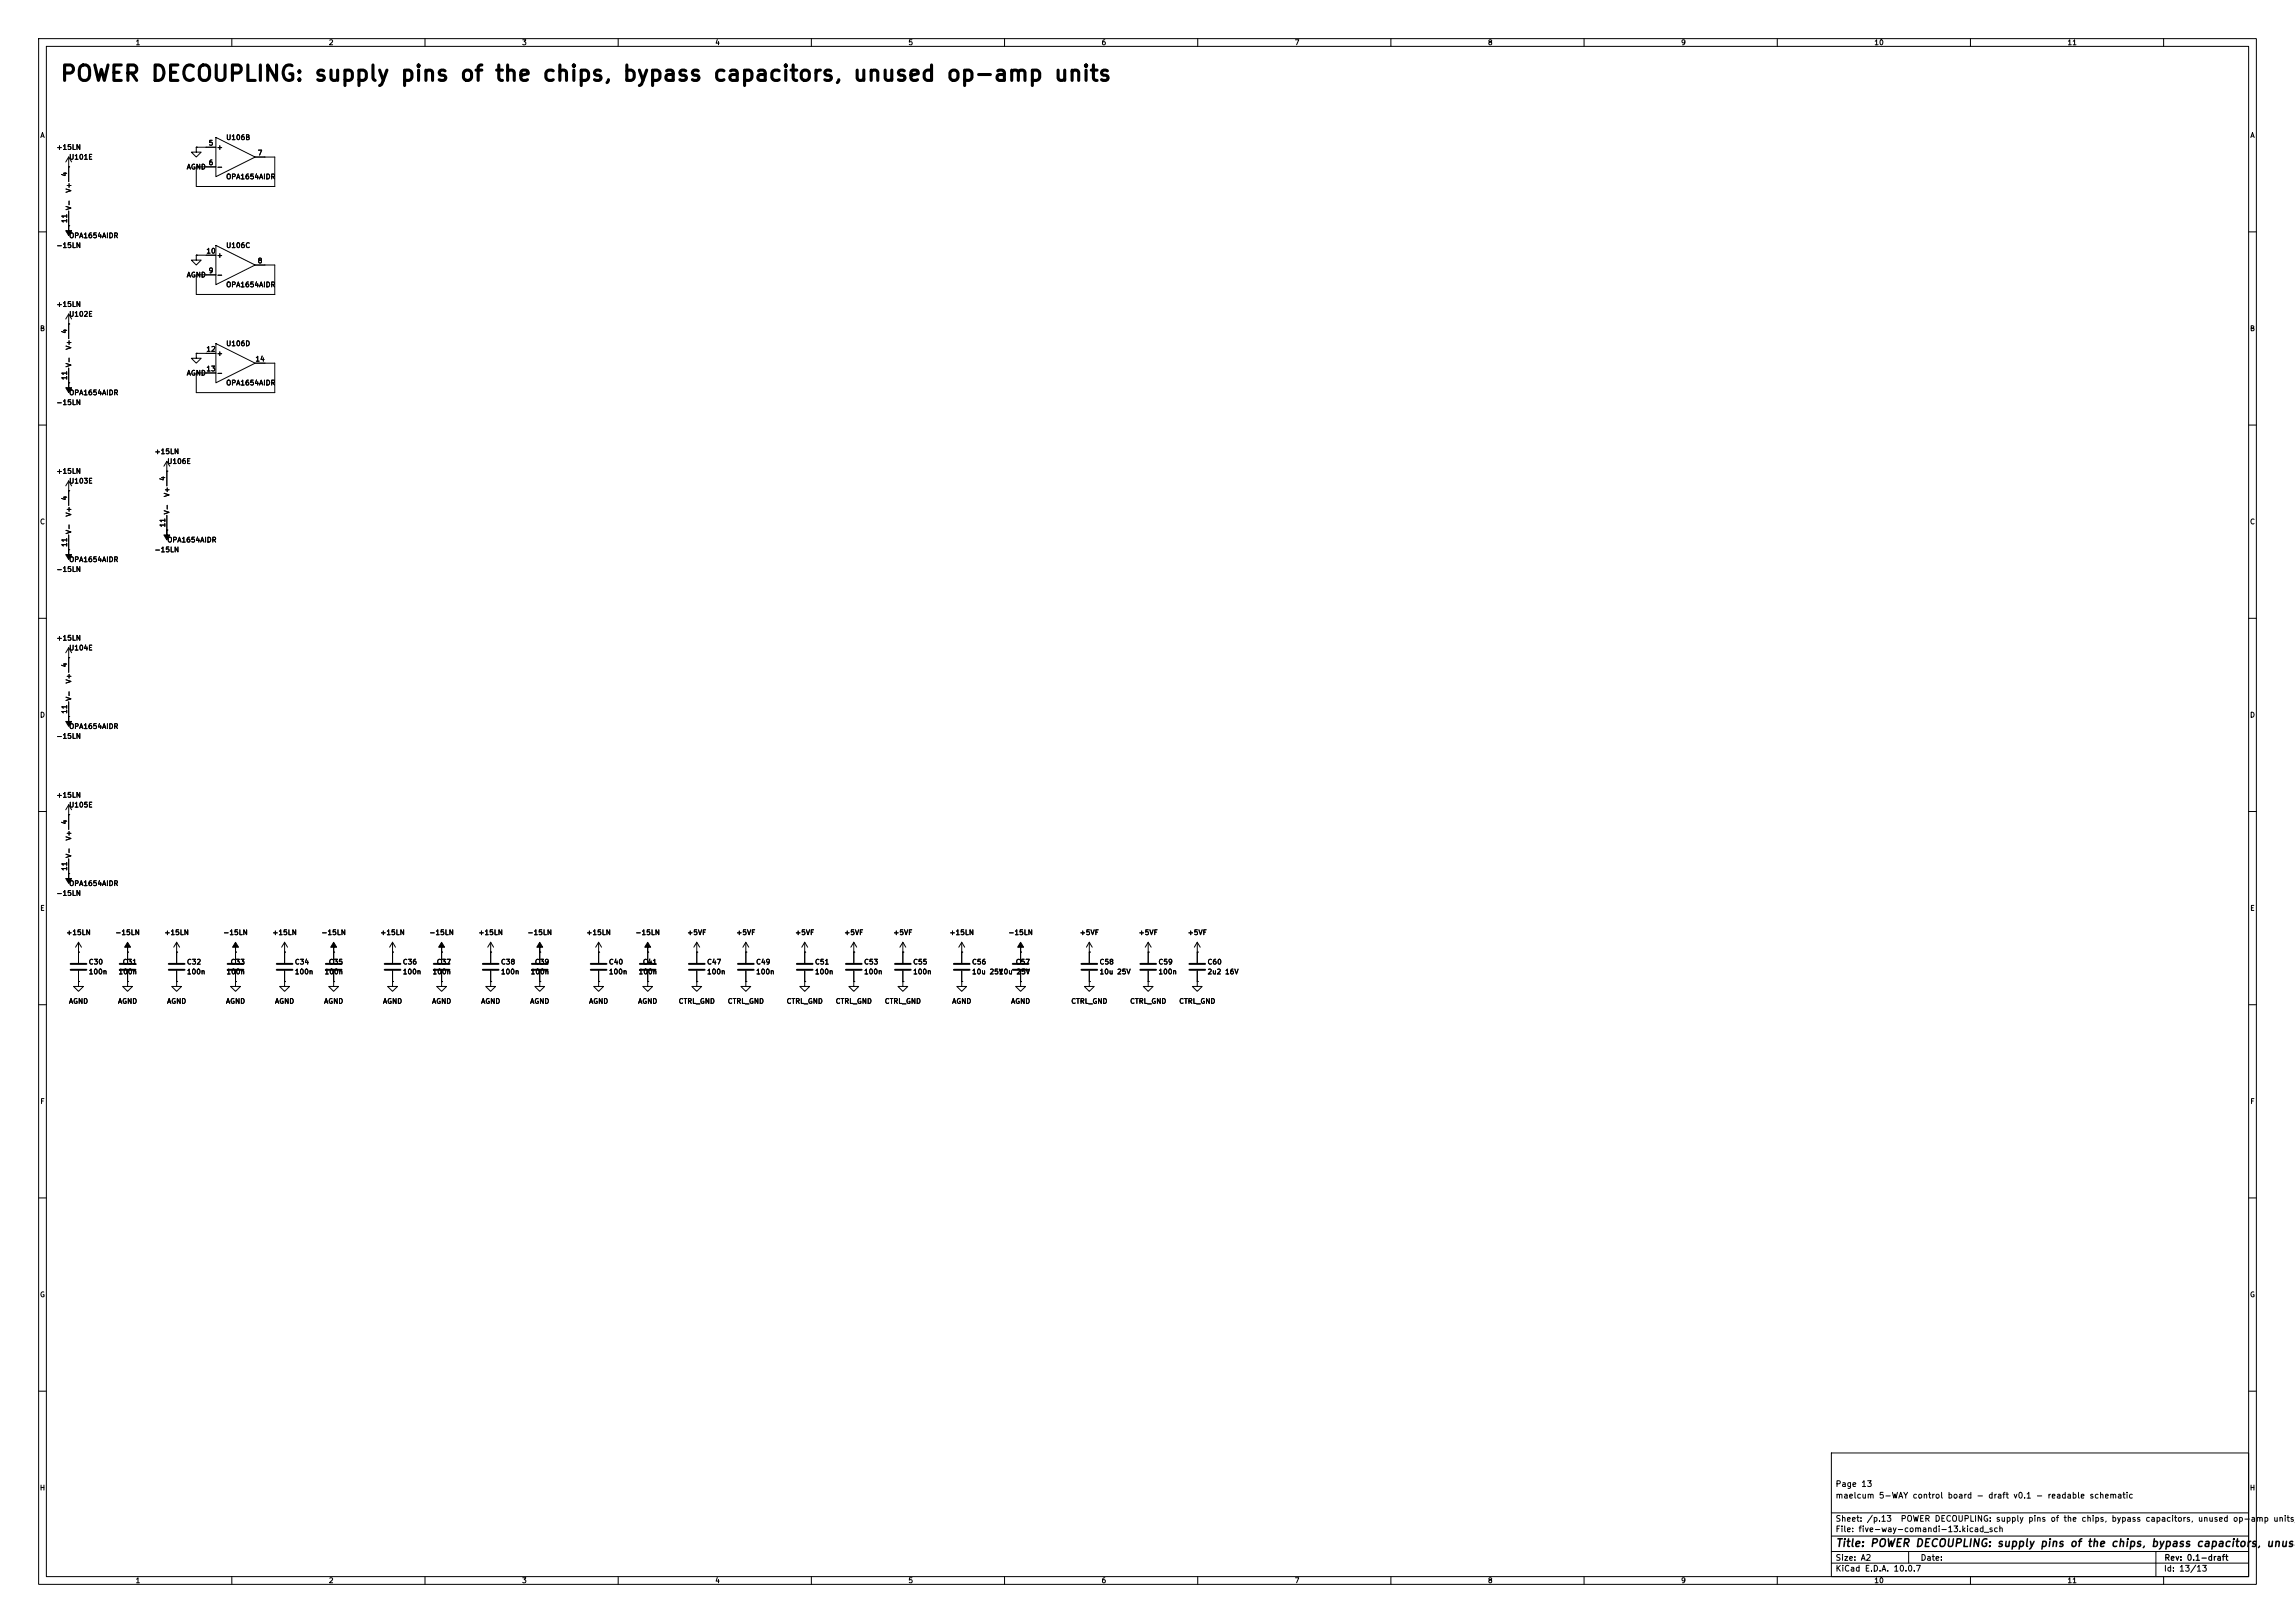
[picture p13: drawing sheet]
<svg xmlns="http://www.w3.org/2000/svg" width="594mm" height="420mm" viewBox="0 0 594 420" stroke-linecap="round" stroke-linejoin="round" font-family="sans-serif">
<defs><g id="words">
<text font-size="4" x="15.4" y="22">POWER DECOUPLING: supply pins of the chips, bypass capacitors, unused op-amp units</text>
<text font-size="2" x="475" y="400.8">Title: POWER DECOUPLING: supply pins of the chips, bypass capacitors, unuse</text>
<g font-size="1.5">
<text x="475" y="388.1">maelcum 5-WAY control board - draft v0.1 - readable schematic</text>
<text x="475" y="385.1">Page 13</text>
<text x="475" y="394.1">Sheet: /p.13</text>
<text x="491.8" y="394.1">POWER DECOUPLING: supply pins of the chips, bypass capacitors, unused op-amp units/</text>
<text x="475" y="396.8">File: five-way-comandi-13.kicad_sch</text>
<text x="475" y="407">KiCad E.D.A. 10.0.7</text>
<text x="475" y="404.2">Size: A2</text>
<text x="497" y="404.2">Date:</text>
<text x="560" y="407">Id: 13/13</text>
<text x="560.1" y="404.2">Rev: 0.1-draft</text>
</g>
<g font-size="1.3">
<text x="35" y="12">1</text>
<text x="85" y="12">2</text>
<text x="135" y="12">3</text>
<text x="185" y="12">4</text>
<text x="235" y="12">5</text>
<text x="285" y="12">6</text>
<text x="335" y="12">7</text>
<text x="385" y="12">8</text>
<text x="435" y="12">9</text>
<text x="485" y="12">10</text>
<text x="535" y="12">11</text>
<text x="10.3" y="36">A</text>
<text x="582.3" y="36">A</text>
<text x="14.5" y="39.1">+15LN</text>
<text x="17.8" y="41.6">U101E</text>
<text x="53.9" y="38">5</text>
<text x="56" y="39.1">+</text>
<text x="58.4" y="36.5">U106B</text>
<text x="66.6" y="40.5">7</text>
<text x="17.6" y="45.8" transform="rotate(-90 17.6 45.8)">4</text>
<text x="48.2" y="44.1">AGND</text>
<text x="53.9" y="43">6</text>
<text x="56" y="44.1">-</text>
<text x="58.4" y="46.7">OPA1654AIDR</text>
<text x="18.7" y="50" transform="rotate(-90 18.7 50)">V+</text>
<text x="17.6" y="57.9" transform="rotate(-90 17.6 57.9)">11</text>
<text x="18.7" y="54.5" transform="rotate(-90 18.7 54.5)">V-</text>
<text x="14.5" y="64.5">-15LN</text>
<text x="17.8" y="61.9">OPA1654AIDR</text>
<text x="53.3" y="65.9">10</text>
<text x="58.4" y="64.5">U106C</text>
<text x="53.9" y="71">9</text>
<text x="56" y="67">+</text>
<text x="66.6" y="68.4">8</text>
<text x="48.2" y="72.1">AGND</text>
<text x="56" y="72.1">-</text>
<text x="58.4" y="74.6">OPA1654AIDR</text>
<text x="14.5" y="79.7">+15LN</text>
<text x="17.8" y="82.2">U102E</text>
<text x="10.2" y="86">B</text>
<text x="17.6" y="86.5" transform="rotate(-90 17.6 86.5)">4</text>
<text x="58.4" y="89.9">U106D</text>
<text x="582.2" y="86">B</text>
<text x="18.7" y="95.1" transform="rotate(-90 18.7 95.1)">V-</text>
<text x="18.7" y="90.6" transform="rotate(-90 18.7 90.6)">V+</text>
<text x="53.3" y="91.3">12</text>
<text x="56" y="92.4">+</text>
<text x="66" y="93.8">14</text>
<text x="17.6" y="98.5" transform="rotate(-90 17.6 98.5)">11</text>
<text x="48.2" y="97.5">AGND</text>
<text x="53.3" y="96.4">13</text>
<text x="56" y="97.5">-</text>
<text x="58.4" y="100">OPA1654AIDR</text>
<text x="14.5" y="105.1">-15LN</text>
<text x="17.8" y="102.6">OPA1654AIDR</text>
<text x="39.9" y="117.8">+15LN</text>
<text x="14.5" y="122.9">+15LN</text>
<text x="17.8" y="125.4">U103E</text>
<text x="43" y="124.6" transform="rotate(-90 43 124.6)">4</text>
<text x="43.2" y="120.3">U106E</text>
<text x="17.6" y="129.6" transform="rotate(-90 17.6 129.6)">4</text>
<text x="44.1" y="128.7" transform="rotate(-90 44.1 128.7)">V+</text>
<text x="10.2" y="136">C</text>
<text x="18.7" y="133.8" transform="rotate(-90 18.7 133.8)">V+</text>
<text x="43" y="136.6" transform="rotate(-90 43 136.6)">11</text>
<text x="44.1" y="133.2" transform="rotate(-90 44.1 133.2)">V-</text>
<text x="582.2" y="136">C</text>
<text x="17.6" y="141.7" transform="rotate(-90 17.6 141.7)">11</text>
<text x="18.7" y="138.3" transform="rotate(-90 18.7 138.3)">V-</text>
<text x="39.9" y="143.2">-15LN</text>
<text x="43.2" y="140.7">OPA1654AIDR</text>
<text x="14.5" y="148.3">-15LN</text>
<text x="17.8" y="145.7">OPA1654AIDR</text>
<text x="14.5" y="166.1">+15LN</text>
<text x="17.6" y="172.8" transform="rotate(-90 17.6 172.8)">4</text>
<text x="17.8" y="168.6">U104E</text>
<text x="18.7" y="177" transform="rotate(-90 18.7 177)">V+</text>
<text x="10.2" y="186">D</text>
<text x="17.6" y="184.9" transform="rotate(-90 17.6 184.9)">11</text>
<text x="18.7" y="181.5" transform="rotate(-90 18.7 181.5)">V-</text>
<text x="582.2" y="186">D</text>
<text x="14.5" y="191.5">-15LN</text>
<text x="17.8" y="188.9">OPA1654AIDR</text>
<text x="14.5" y="206.7">+15LN</text>
<text x="17.8" y="209.2">U105E</text>
<text x="17.6" y="213.5" transform="rotate(-90 17.6 213.5)">4</text>
<text x="18.7" y="217.6" transform="rotate(-90 18.7 217.6)">V+</text>
<text x="17.6" y="225.5" transform="rotate(-90 17.6 225.5)">11</text>
<text x="18.7" y="222.1" transform="rotate(-90 18.7 222.1)">V-</text>
<text x="14.5" y="232.1">-15LN</text>
<text x="17.8" y="229.6">OPA1654AIDR</text>
<text x="10.3" y="236">E</text>
<text x="582.3" y="236">E</text>
<text x="17" y="242.3">+15LN</text>
<text x="29.7" y="242.3">-15LN</text>
<text x="42.4" y="242.3">+15LN</text>
<text x="57.7" y="242.3">-15LN</text>
<text x="70.4" y="242.3">+15LN</text>
<text x="83.1" y="242.3">-15LN</text>
<text x="98.3" y="242.3">+15LN</text>
<text x="111" y="242.3">-15LN</text>
<text x="123.7" y="242.3">+15LN</text>
<text x="136.4" y="242.3">-15LN</text>
<text x="151.6" y="242.3">+15LN</text>
<text x="164.3" y="242.3">-15LN</text>
<text x="177.7" y="242.3">+5VF</text>
<text x="190.4" y="242.3">+5VF</text>
<text x="205.7" y="242.3">+5VF</text>
<text x="218.4" y="242.3">+5VF</text>
<text x="231.1" y="242.3">+5VF</text>
<text x="245.6" y="242.3">+15LN</text>
<text x="260.9" y="242.3">-15LN</text>
<text x="279.3" y="242.3">+5VF</text>
<text x="294.6" y="242.3">+5VF</text>
<text x="307.3" y="242.3">+5VF</text>
<text x="22.8" y="249.9">C30</text>
<text x="31.6" y="249.9">C31</text>
<text x="48.2" y="249.9">C32</text>
<text x="59.6" y="249.9">C33</text>
<text x="76.2" y="249.9">C34</text>
<text x="85" y="249.9">C35</text>
<text x="104.1" y="249.9">C36</text>
<text x="112.9" y="249.9">C37</text>
<text x="129.5" y="249.9">C38</text>
<text x="138.3" y="249.9">C39</text>
<text x="157.5" y="249.9">C40</text>
<text x="166.3" y="249.9">C41</text>
<text x="182.9" y="249.9">C47</text>
<text x="195.6" y="249.9">C49</text>
<text x="210.8" y="249.9">C51</text>
<text x="223.5" y="249.9">C53</text>
<text x="236.2" y="249.9">C55</text>
<text x="251.4" y="249.9">C56</text>
<text x="262.8" y="249.9">C57</text>
<text x="284.5" y="249.9">C58</text>
<text x="299.7" y="249.9">C59</text>
<text x="312.4" y="249.9">C60</text>
<text x="22.8" y="252.4">100n</text>
<text x="30.5" y="252.4">100n</text>
<text x="48.2" y="252.4">100n</text>
<text x="58.5" y="252.4">100n</text>
<text x="76.2" y="252.4">100n</text>
<text x="83.9" y="252.4">100n</text>
<text x="104.1" y="252.4">100n</text>
<text x="111.8" y="252.4">100n</text>
<text x="129.5" y="252.4">100n</text>
<text x="137.2" y="252.4">100n</text>
<text x="157.5" y="252.4">100n</text>
<text x="165.2" y="252.4">100n</text>
<text x="182.9" y="252.4">100n</text>
<text x="195.6" y="252.4">100n</text>
<text x="210.8" y="252.4">100n</text>
<text x="223.5" y="252.4">100n</text>
<text x="236.2" y="252.4">100n</text>
<text x="251.4" y="252.4">10u 25V</text>
<text x="258.4" y="252.4">10u 25V</text>
<text x="284.5" y="252.4">10u 25V</text>
<text x="299.7" y="252.4">100n</text>
<text x="312.4" y="252.4">2u2 16V</text>
<text x="17.7" y="260">AGND</text>
<text x="30.4" y="260">AGND</text>
<text x="43.1" y="260">AGND</text>
<text x="58.4" y="260">AGND</text>
<text x="71.1" y="260">AGND</text>
<text x="83.8" y="260">AGND</text>
<text x="99" y="260">AGND</text>
<text x="111.7" y="260">AGND</text>
<text x="124.4" y="260">AGND</text>
<text x="137.1" y="260">AGND</text>
<text x="152.3" y="260">AGND</text>
<text x="165" y="260">AGND</text>
<text x="175.5" y="260">CTRL_GND</text>
<text x="188.2" y="260">CTRL_GND</text>
<text x="203.5" y="260">CTRL_GND</text>
<text x="216.2" y="260">CTRL_GND</text>
<text x="228.9" y="260">CTRL_GND</text>
<text x="246.3" y="260">AGND</text>
<text x="261.6" y="260">AGND</text>
<text x="277.1" y="260">CTRL_GND</text>
<text x="292.4" y="260">CTRL_GND</text>
<text x="305.1" y="260">CTRL_GND</text>
<text x="10.3" y="286">F</text>
<text x="582.3" y="286">F</text>
<text x="10.2" y="336">G</text>
<text x="582.2" y="336">G</text>
<text x="10.2" y="386">H</text>
<text x="582.2" y="386">H</text>
<text x="35" y="410">1</text>
<text x="85" y="410">2</text>
<text x="135" y="410">3</text>
<text x="185" y="410">4</text>
<text x="235" y="410">5</text>
<text x="285" y="410">6</text>
<text x="335" y="410">7</text>
<text x="385" y="410">8</text>
<text x="435" y="410">9</text>
<text x="485" y="410">10</text>
<text x="535" y="410">11</text>
</g>
</g></defs>
<g fill="none" stroke="#000" stroke-width=".26">
<path d="M10 10h574v400h-574zM12 12h570v396h-570zM60 10v2M110 10v2M160 10v2M210 10v2M260 10v2M310 10v2M360 10v2M410 10v2M460 10v2M510 10v2"/>
<path d="M560 10v2M50.8 38.1v1.3h1.3l-1.3 1.2-1.3-1.2h1.3M50.8 38.1h.1M50.8 38.1h5.1M55.9 35.6l10.1 5-10.1 5.1zM17.8 43.2h.1M17.8 58.4h.1M17.8 40.6v6.4M17.8 54.6v3.8M17.8 40.6l-.8 1.3M17.8 40.6l.7 1.3M66 40.6h5.1v7.7h-20.3v-5.1h5.1"/>
<path d="M10 60h2M50.8 66v1.3h1.3l-1.3 1.3-1.3-1.3h1.3M50.8 66h.1M50.8 66h5.1M55.9 63.5l10.1 5.1-10.1 5.1zM66 68.6h5.1v7.6h-20.3v-5.1h5.1M582 60h2M17.8 83.8h.1M17.8 99.1h.1M17.8 81.3v6.3M17.8 95.3v3.8M17.8 81.3l-.8 1.3"/>
<path d="M17.8 81.3l.7 1.3M50.8 91.4v1.3h1.3l-1.3 1.3-1.3-1.3h1.3M50.8 91.4h.1M50.8 91.4h5.1M55.9 88.9l10.1 5.1-10.1 5.1zM66 94h5.1v7.6h-20.3v-5.1h5.1M10 110h2M43.2 119.4v6.3M43.2 119.4l-.8 1.3M43.2 119.4l.7 1.3M582 110h2M17.8 127h.1"/>
<path d="M17.8 124.5l-.8 1.2M17.8 124.5l.7 1.2M17.8 124.5v6.3M17.8 138.4v3.8M43.2 137.2h.1M43.2 121.9h.1M43.2 133.4v3.8M17.8 142.2h.1M10 160h2M17.8 170.2h.1M17.8 167.6v6.4M17.8 167.6l-.8 1.3"/>
<path d="M17.8 167.6l.7 1.3M582 160h2M17.8 185.4h.1M17.8 181.6v3.8M10 210h2M17.8 210.8h.1M17.8 208.3v6.3M17.8 208.3l-.8 1.3M17.8 208.3l.7 1.3M582 210h2M17.8 226.1h.1M17.8 222.3v3.8"/>
<path d="M20.3 254v1.3h1.3l-1.3 1.2-1.3-1.2h1.3M20.3 254h.1M20.3 246.4h.1M20.3 243.8l-.7 1.3M20.3 243.8l.8 1.3M20.3 243.8v5.4M20.3 251.2v2.8M33 246.4h.1M33 254v1.3h1.3l-1.3 1.2-1.3-1.2h1.3M33 254h.1M33 246.4v2.8M33 251.2v2.8"/>
<path d="M45.7 254v1.3h1.3l-1.3 1.2-1.3-1.2h1.3M45.7 254h.1M45.7 246.4h.1M45.7 243.8l-.7 1.3M45.7 243.8l.8 1.3M45.7 243.8v5.4M45.7 251.2v2.8M61 246.4h.1M61 254v1.3h1.2l-1.2 1.2-1.3-1.2h1.3M61 254h.1M61 246.4v2.8M61 251.2v2.8"/>
<path d="M73.7 246.4h.1M73.7 254v1.3h1.2l-1.2 1.2-1.3-1.2h1.3M73.7 254h.1M73.7 243.8l-.8 1.3M73.7 243.8l.7 1.3M73.7 243.8v5.4M73.7 251.2v2.8M86.4 246.4h.1M86.4 254v1.3h1.2l-1.2 1.2-1.3-1.2h1.3M86.4 254h.1M86.4 246.4v2.8M86.4 251.2v2.8"/>
<path d="M101.6 246.4h.1M101.6 254v1.3h1.3l-1.3 1.2-1.3-1.2h1.3M101.6 254h.1M101.6 243.8l-.8 1.3M101.6 243.8l.8 1.3M101.6 243.8v5.4M101.6 251.2v2.8M114.3 254v1.3h1.3l-1.3 1.2-1.3-1.2h1.3M114.3 254h.1M114.3 246.4h.1M114.3 246.4v2.8M114.3 251.2v2.8"/>
<path d="M127 254v1.3h1.3l-1.3 1.2-1.3-1.2h1.3M127 254h.1M127 246.4h.1M127 243.8l-.8 1.3M127 243.8l.8 1.3M127 243.8v5.4M127 251.2v2.8M139.7 254v1.3h1.3l-1.3 1.2-1.3-1.2h1.3M139.7 254h.1M139.7 246.4h.1M139.7 246.4v2.8M139.7 251.2v2.8"/>
<path d="M154.9 254v1.3h1.3l-1.3 1.2-1.2-1.2h1.2M154.9 254h.1M154.9 246.4h.1M154.9 243.8v5.4M154.9 251.2v2.8M154.9 243.8l-.7 1.3M154.9 243.8l.8 1.3M167.6 246.4h.1M167.6 254v1.3h1.3l-1.3 1.2-1.2-1.2h1.2M167.6 254h.1M167.6 246.4v2.8M167.6 251.2v2.8"/>
<path d="M180.3 246.4h.1M180.3 254v1.3h1.3l-1.3 1.2-1.2-1.2h1.2M180.3 254h.1M180.3 243.8l-.7 1.3M180.3 243.8l.8 1.3M180.3 243.8v5.4M180.3 251.2v2.8M193 254v1.3h1.3l-1.3 1.2-1.2-1.2h1.2M193 254h.1M193 246.4h.1M193 243.8l-.7 1.3M193 243.8l.8 1.3"/>
<path d="M193 243.8v5.4M193 251.2v2.8M208.3 246.4h.1M208.3 254v1.3h1.2l-1.2 1.2-1.3-1.2h1.3M208.3 254h.1M208.3 243.8l-.8 1.3M208.3 243.8l.7 1.3M208.3 243.8v5.4M208.3 251.2v2.8M221 246.4h.1M221 254v1.3h1.2l-1.2 1.2-1.3-1.2h1.3M221 254h.1"/>
<path d="M221 243.8l-.8 1.3M221 243.8l.7 1.3M221 243.8v5.4M221 251.2v2.8M233.7 254v1.3h1.2l-1.2 1.2-1.3-1.2h1.3M233.7 254h.1M233.7 246.4h.1M233.7 243.8l-.8 1.3M233.7 243.8l.7 1.3M233.7 243.8v5.4M233.7 251.2v2.8M248.9 246.4h.1"/>
<path d="M248.9 254v1.3h1.3l-1.3 1.2-1.3-1.2h1.3M248.9 254h.1M248.9 243.8v5.4M248.9 251.2v2.8M248.9 243.8l-.7 1.3M248.9 243.8l.8 1.3M264.2 254v1.3h1.2l-1.2 1.2-1.3-1.2h1.3M264.2 254h.1M264.2 246.4h.1M264.2 246.4v2.8M264.2 251.2v2.8M281.9 246.4h.1"/>
<path d="M281.9 254v1.3h1.3l-1.3 1.2-1.2-1.2h1.2M281.9 254h.1M281.9 243.8v5.4M281.9 251.2v2.8M281.9 243.8l-.7 1.3M281.9 243.8l.8 1.3M297.2 246.4h.1M297.2 254v1.3h1.2l-1.2 1.2-1.3-1.2h1.3M297.2 254h.1M297.2 243.8v5.4M297.2 251.2v2.8M297.2 243.8l-.8 1.3"/>
<path d="M297.2 243.8l.7 1.3M309.9 246.4h.1M309.9 254v1.3h1.2l-1.2 1.2-1.3-1.2h1.3M309.9 254h.1M309.9 243.8v5.4M309.9 251.2v2.8M309.9 243.8l-.8 1.3M309.9 243.8l.7 1.3M10 260h2M582 260h2M10 310h2M582 310h2"/>
<path d="M10 360h2M474 376h108v32h-108zM582 360h2M474 397.5h108M474 391.5h108M60 408v2M110 408v2M160 408v2M210 408v2M260 408v2M310 408v2M360 408v2"/>
<path d="M410 408v2M460 408v2M474 404.5h108M474 401.5h108M494 401.5v3M510 408v2M558 401.5v6.5M560 408v2"/>
</g>
<g fill="#000" stroke="#000" stroke-width=".26">
<path d="M17.8 58.4v1.3h.7l-.7 1.3-.8-1.3h.8zM17.8 99.1v1.2h.7l-.7 1.3-.8-1.3h.8zM43.2 137.2v1.2h.7l-.7 1.3-.8-1.3h.8zM17.8 142.2v1.3h.7l-.7 1.3-.8-1.3h.8zM17.8 185.4v1.3h.7l-.7 1.3-.8-1.3h.8zM17.8 226.1v1.2h.7l-.7 1.3-.8-1.3h.8zM33 243.8l.8 1.3h-.8v1.3v-1.3h-.7zM61 243.8l.7 1.3h-.7v1.3v-1.3h-.8zM86.4 243.8l.7 1.3h-.7v1.3v-1.3h-.8zM114.3 243.8l.8 1.3h-.8v1.3v-1.3h-.8zM139.7 243.8l.8 1.3h-.8v1.3v-1.3h-.8zM167.6 243.8l.8 1.3h-.8v1.3v-1.3h-.7z"/>
<path d="M264.2 243.8l.7 1.3h-.7v1.3v-1.3h-.8z"/>
</g>
<g fill="none" stroke="#000" stroke-width=".51">
<path d="M18.3 249.4h4.1M18.3 251h4.1M31 249.4h4.1M31 251h4.1M43.7 249.4h4.1M43.7 251h4.1M58.9 249.4h4.1M58.9 251h4.1M71.6 249.4h4.1M71.6 251h4.1M84.3 249.4h4.1M84.3 251h4.1"/>
<path d="M99.6 249.4h4M99.6 251h4M112.3 249.4h4M112.3 251h4M125 249.4h4M125 251h4M137.7 249.4h4M137.7 251h4M152.9 249.4h4.1M152.9 251h4.1M165.6 249.4h4.1M165.6 251h4.1"/>
<path d="M178.3 249.4h4.1M178.3 251h4.1M191 249.4h4.1M191 251h4.1M206.2 249.4h4.1M206.2 251h4.1M218.9 249.4h4.1M218.9 251h4.1M231.6 249.4h4.1M231.6 251h4.1M246.9 249.4h4.1M246.9 251h4.1"/>
<path d="M262.1 249.4h4.1M262.1 251h4.1M279.9 249.4h4.1M279.9 251h4.1M295.1 249.4h4.1M295.1 251h4.1M307.8 249.4h4.1M307.8 251h4.1"/>
</g>
<use href="#words"/>
</svg>
